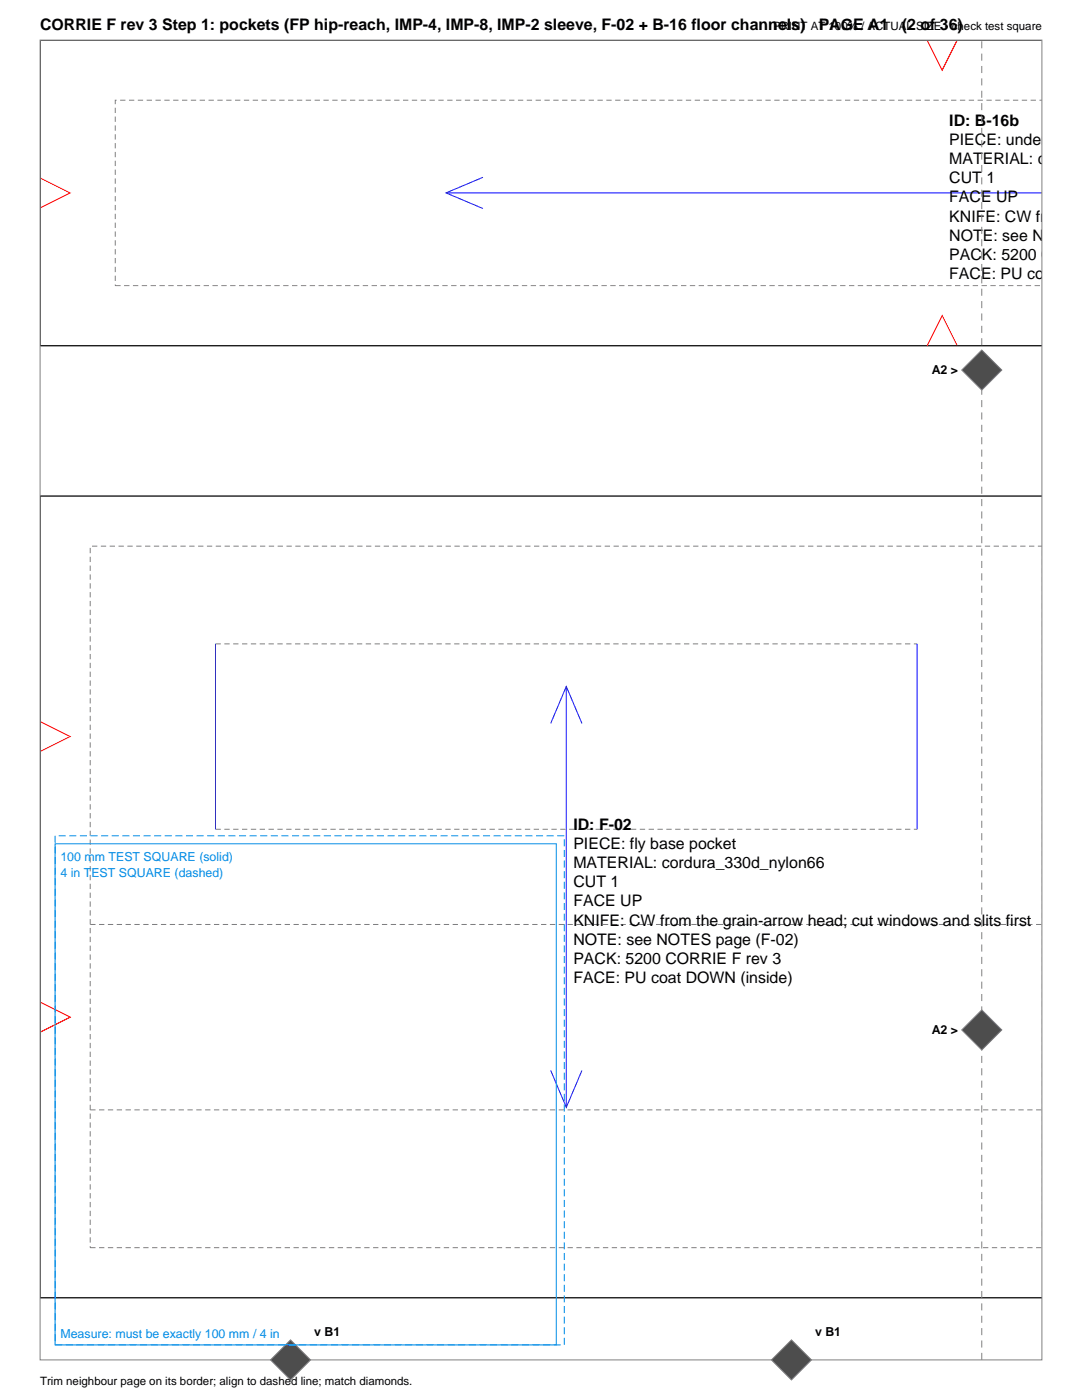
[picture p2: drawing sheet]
<svg xmlns="http://www.w3.org/2000/svg" width="216mm" height="279mm" viewBox="0 0 216 279" stroke-linecap="round" stroke-linejoin="round" font-family="sans-serif">
<defs><g id="words">
<g font-size="3.2">
<text x="8" y="6">CORRIE F rev 3 Step 1: pockets (FP hip-reach, IMP-4, IMP-8, IMP-2 sleeve, F-02 + B-16 floor channels)</text>
<text x="163.4" y="6">PAGE A1</text>
<text x="179.9" y="6">(2 of 36)</text>
<text x="189.4" y="25.2">ID: B-16b</text>
<text x="189.4" y="29">PIECE: under-strap</text>
<text x="189.4" y="32.8">MATERIAL: cordura</text>
<text x="189.4" y="36.6">CUT 1</text>
<text x="189.4" y="40.4">FACE UP</text>
<text x="189.4" y="44.2">KNIFE: CW from the</text>
<text x="189.4" y="48">NOTE: see NOTES</text>
<text x="189.4" y="51.8">PACK: 5200 CORR</text>
<text x="189.4" y="55.6">FACE: PU coat DOW</text>
<text x="114.4" y="165.7">ID: F-02</text>
<text x="114.4" y="169.5">PIECE: fly base pocket</text>
<text x="114.4" y="173.3">MATERIAL: cordura_330d_nylon66</text>
<text x="114.4" y="177.1">CUT 1</text>
<text x="114.4" y="180.9">FACE UP</text>
<text x="114.4" y="184.7">KNIFE: CW from the grain-arrow head; cut windows and slits first</text>
<text x="114.4" y="188.5">NOTE: see NOTES page (F-02)</text>
<text x="114.4" y="192.3">PACK: 5200 CORRIE F rev 3</text>
<text x="114.4" y="196.1">FACE: PU coat DOWN (inside)</text>
</g>
<g font-size="2.5">
<text x="185.9" y="74.7">A2 &gt;</text>
<text x="185.9" y="206.4">A2 &gt;</text>
<text x="62.7" y="266.7">v B1</text>
<text x="162.6" y="266.7">v B1</text>
</g>
<g font-size="2.5" fill="#008ce6">
<text x="12.1" y="171.9">100 mm TEST SQUARE (solid)</text>
<text x="12.1" y="175.1">4 in TEST SQUARE (dashed)</text>
<text x="12.1" y="267">Measure: must be exactly 100 mm / 4 in</text>
</g>
<g font-size="2.3">
<text x="154.2" y="6">PRINT AT 100% / ACTUAL SIZE - check test square</text>
<text x="8" y="276.4">Trim neighbour page on its border; align to dashed line; match diamonds.</text>
</g>
</g></defs>
<path d="M8 8v61h200M8 8h.1M8 8h200M208 99h-200v160M8 259h200M8 259h.1" fill="none" stroke="#000" stroke-width=".25"/>
<path d="M23 20v37M208 20h-185M23 57h185M18 109v140M208 109h-190M43 128.5h140M43 165.5h140M18 184.5h190M18 221.5h190M18 249h190" fill="none" stroke="#808080" stroke-width=".2" stroke-dasharray="1.1 .7" stroke-linecap="butt"/>
<path d="M89 38.5h119M96.4 35.4l-7.4 3.1 7.4 3.1M43 128.5v37M113 137v84M183 128.5v37M109.9 144.4l3.1-7.4 3.1 7.4M109.9 213.6l3.1 7.4 3.1-7.4" fill="none" stroke="#00f" stroke-width=".2"/>
<path d="M185 8l3 6 3-6M8 35.5l6 3-6 3M185 69l3-6 3 6M8 144l6 3-6 3M8 200l6 3-6 3" fill="none" stroke="#f00" stroke-width=".21"/>
<path d="M8 8h199.9v263.4h-199.9z" fill="none" stroke="#808080" stroke-width=".2"/>
<path d="M195.9 271.4v-263.4" fill="none" stroke="#808080" stroke-width=".2" stroke-dasharray="1.4 1.1" stroke-linecap="butt"/>
<g fill="#4d4d4d" stroke="#808080" stroke-width=".2">
<path d="M191.9 205.5l4-4 4 4-4 4z" fill-rule="evenodd"/>
<path d="M54 271.4l4-4 4 4-4 4z" fill-rule="evenodd"/>
<path d="M195.9 69.8l4 4.1-4 4-4-4z" fill-rule="evenodd"/>
<path d="M153.9 271.4l4-4 4 4-4 4z" fill-rule="evenodd"/>
</g>
<path d="M11 168.4h100v100h-100z" fill="none" stroke="#008ce6" stroke-width=".2"/>
<path d="M11 166.8h101.6v101.6h-101.6z" fill="none" stroke="#008ce6" stroke-width=".2" stroke-dasharray="1.4 .7" stroke-linecap="butt"/>
<use href="#words"/>
</svg>
